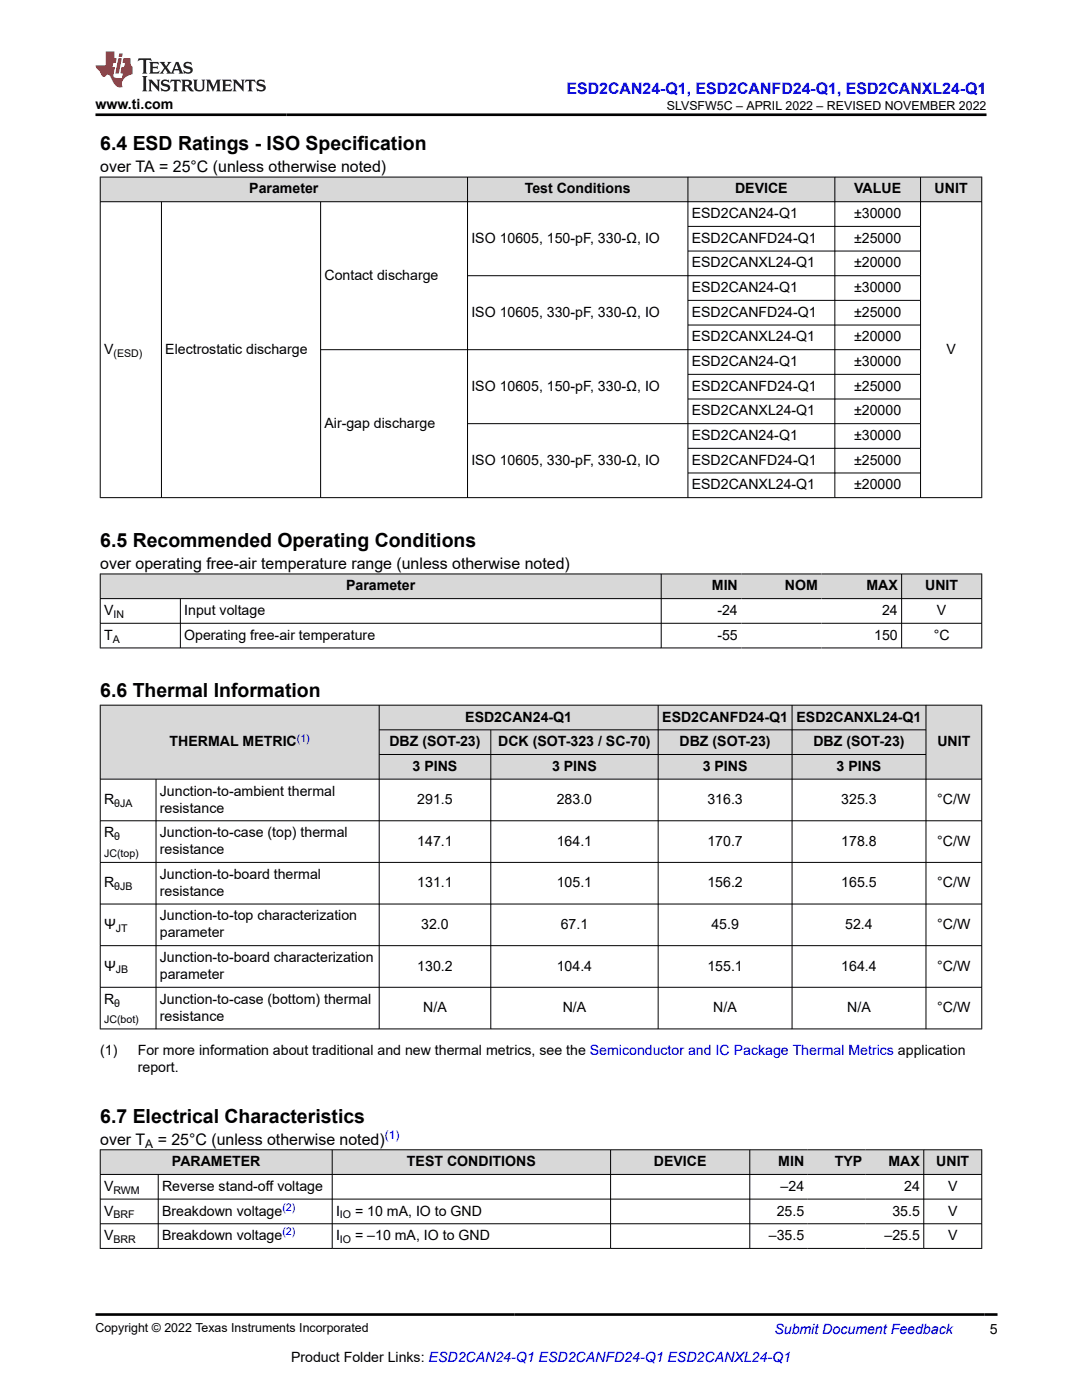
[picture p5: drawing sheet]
<svg xmlns="http://www.w3.org/2000/svg" width="216mm" height="279mm" viewBox="0 0 216 279" stroke-linecap="round" stroke-linejoin="round" font-family="sans-serif">
<defs><g id="words">
<g font-size="3.9">
<text x="20" y="29.9">6.4 ESD Ratings - ISO Specification</text>
<text x="20" y="109.1">6.5 Recommended Operating Conditions</text>
<text x="20" y="139.1">6.6 Thermal Information</text>
<text x="20" y="224">6.7 Electrical Characteristics</text>
</g>
<text font-size="3.2" fill="#00f" x="113" y="18.7">ESD2CAN24-Q1, ESD2CANFD24-Q1, ESD2CANXL24-Q1</text>
<g font-size="3.2">
<text x="20" y="34.3">over TA = 25°C (unless otherwise noted)</text>
<text x="20" y="113.5">over operating free-air temperature range (unless otherwise noted)</text>
<text x="20" y="228.4">over T</text>
<text x="31.5" y="228.4">= 25°C (unless otherwise noted)</text>
</g>
<g font-size="2.8">
<text x="19" y="21.8">www.ti.com</text>
<text x="49.7" y="38.6">Parameter</text>
<text x="104.7" y="38.6">Test Conditions</text>
<text x="146.7" y="38.6">DEVICE</text>
<text x="170.5" y="38.6">VALUE</text>
<text x="186.5" y="38.6">UNIT</text>
<text x="138" y="43.5">ESD2CAN24-Q1</text>
<text x="170.4" y="43.5">±30000</text>
<text x="94.1" y="48.5">ISO 10605, 150-pF, 330-Ω, IO</text>
<text x="138" y="48.5">ESD2CANFD24-Q1</text>
<text x="138" y="53.4">ESD2CANXL24-Q1</text>
<text x="170.4" y="48.5">±25000</text>
<text x="170.4" y="53.4">±20000</text>
<text x="64.7" y="55.8">Contact discharge</text>
<text x="138" y="58.3">ESD2CAN24-Q1</text>
<text x="170.4" y="58.3">±30000</text>
<text x="94.1" y="63.2">ISO 10605, 330-pF, 330-Ω, IO</text>
<text x="138" y="63.2">ESD2CANFD24-Q1</text>
<text x="170.4" y="63.2">±25000</text>
<text x="20.8" y="70.6">V</text>
<text x="33" y="70.6">Electrostatic discharge</text>
<text x="138" y="68.1">ESD2CANXL24-Q1</text>
<text x="170.4" y="68.1">±20000</text>
<text x="188.9" y="70.6">V</text>
<text x="94.1" y="78">ISO 10605, 150-pF, 330-Ω, IO</text>
<text x="138" y="73.1">ESD2CAN24-Q1</text>
<text x="138" y="78">ESD2CANFD24-Q1</text>
<text x="170.4" y="73.1">±30000</text>
<text x="170.4" y="78">±25000</text>
<text x="138" y="82.9">ESD2CANXL24-Q1</text>
<text x="170.4" y="82.9">±20000</text>
<text x="64.7" y="85.4">Air-gap discharge</text>
<text x="138" y="87.8">ESD2CAN24-Q1</text>
<text x="170.4" y="87.8">±30000</text>
<text x="94.1" y="92.7">ISO 10605, 330-pF, 330-Ω, IO</text>
<text x="138" y="92.7">ESD2CANFD24-Q1</text>
<text x="170.4" y="92.7">±25000</text>
<text x="138" y="97.7">ESD2CANXL24-Q1</text>
<text x="170.4" y="97.7">±20000</text>
<text x="69.1" y="117.8">Parameter</text>
<text x="142" y="117.8">MIN</text>
<text x="156.6" y="117.8">NOM</text>
<text x="172.9" y="117.8">MAX</text>
<text x="184.6" y="117.8">UNIT</text>
<text x="20.8" y="122.7">V</text>
<text x="36.8" y="122.7">Input voltage</text>
<text x="143.1" y="122.7">-24</text>
<text x="176" y="122.7">24</text>
<text x="187" y="122.7">V</text>
<text x="20.8" y="127.7">T</text>
<text x="36.8" y="127.7">Operating free-air temperature</text>
<text x="143.1" y="127.7">-55</text>
<text x="174.4" y="127.7">150</text>
<text x="186.3" y="127.7">°C</text>
<text x="33.8" y="148.9">THERMAL METRIC</text>
<text x="77.7" y="148.9">DBZ (SOT-23)</text>
<text x="92.8" y="144">ESD2CAN24-Q1</text>
<text x="99.4" y="148.9">DCK (SOT-323 / SC-70)</text>
<text x="132.1" y="144">ESD2CANFD24-Q1</text>
<text x="135.6" y="148.9">DBZ (SOT-23)</text>
<text x="158.9" y="144">ESD2CANXL24-Q1</text>
<text x="162.3" y="148.9">DBZ (SOT-23)</text>
<text x="187" y="148.9">UNIT</text>
<text x="82.3" y="153.8">3 PINS</text>
<text x="110.2" y="153.8">3 PINS</text>
<text x="140.2" y="153.8">3 PINS</text>
<text x="166.9" y="153.8">3 PINS</text>
<text x="20.8" y="160.5">R</text>
<text x="31.9" y="158.8">Junction-to-ambient thermal</text>
<text x="83.3" y="160.5">291.5</text>
<text x="111.1" y="160.5">283.0</text>
<text x="141.2" y="160.5">316.3</text>
<text x="167.9" y="160.5">325.3</text>
<text x="187" y="160.5">°C/W</text>
<text x="20.8" y="167.1">R</text>
<text x="31.9" y="162.2">resistance</text>
<text x="31.9" y="167.1">Junction-to-case (top) thermal</text>
<text x="31.9" y="170.5">resistance</text>
<text x="83.3" y="168.8">147.1</text>
<text x="111.1" y="168.8">164.1</text>
<text x="141.2" y="168.8">170.7</text>
<text x="167.9" y="168.8">178.8</text>
<text x="187" y="168.8">°C/W</text>
<text x="20.8" y="177.1">R</text>
<text x="31.9" y="175.4">Junction-to-board thermal</text>
<text x="31.9" y="178.8">resistance</text>
<text x="83.3" y="177.1">131.1</text>
<text x="111.1" y="177.1">105.1</text>
<text x="141.2" y="177.1">156.2</text>
<text x="167.9" y="177.1">165.5</text>
<text x="187" y="177.1">°C/W</text>
<text x="20.8" y="185.4">Ψ</text>
<text x="31.9" y="183.7">Junction-to-top characterization</text>
<text x="84.1" y="185.4">32.0</text>
<text x="111.9" y="185.4">67.1</text>
<text x="141.9" y="185.4">45.9</text>
<text x="168.7" y="185.4">52.4</text>
<text x="187" y="185.4">°C/W</text>
<text x="31.9" y="187.1">parameter</text>
<text x="20.8" y="193.7">Ψ</text>
<text x="31.9" y="192">Junction-to-board characterization</text>
<text x="31.9" y="195.4">parameter</text>
<text x="83.3" y="193.7">130.2</text>
<text x="111.1" y="193.7">104.4</text>
<text x="141.2" y="193.7">155.1</text>
<text x="167.9" y="193.7">164.4</text>
<text x="187" y="193.7">°C/W</text>
<text x="20.8" y="200.3">R</text>
<text x="31.9" y="200.3">Junction-to-case (bottom) thermal</text>
<text x="31.9" y="203.7">resistance</text>
<text x="84.4" y="202">N/A</text>
<text x="112.3" y="202">N/A</text>
<text x="142.3" y="202">N/A</text>
<text x="169.1" y="202">N/A</text>
<text x="187" y="202">°C/W</text>
<text x="20" y="210.5">(1)</text>
<text x="27.5" y="213.9">report.</text>
<text x="27.5" y="210.5">For more information about traditional and new thermal metrics, see the Semiconductor and IC Package Thermal Metrics application</text>
<text x="34.3" y="232.7">PARAMETER</text>
<text x="81.2" y="232.7">TEST CONDITIONS</text>
<text x="130.5" y="232.7">DEVICE</text>
<text x="155.3" y="232.7">MIN</text>
<text x="166.6" y="232.7">TYP</text>
<text x="177.3" y="232.7">MAX</text>
<text x="186.8" y="232.7">UNIT</text>
<text x="20.8" y="237.7">V</text>
<text x="32.3" y="237.7">Reverse stand-off voltage</text>
<text x="155.8" y="237.7">–24</text>
<text x="180.4" y="237.7">24</text>
<text x="189.2" y="237.7">V</text>
<text x="20.8" y="242.6">V</text>
<text x="32.3" y="242.6">Breakdown voltage</text>
<text x="67.1" y="242.6">I</text>
<text x="70.9" y="242.6">= 10 mA, IO to GND</text>
<text x="155" y="242.6">25.5</text>
<text x="178.1" y="242.6">35.5</text>
<text x="189.2" y="242.6">V</text>
<text x="20.8" y="247.5">V</text>
<text x="32.3" y="247.5">Breakdown voltage</text>
<text x="67.1" y="247.5">I</text>
<text x="70.9" y="247.5">= –10 mA, IO to GND</text>
<text x="153.4" y="247.5">–35.5</text>
<text x="176.5" y="247.5">–25.5</text>
<text x="189.2" y="247.5">V</text>
<text x="197.5" y="266.1">5</text>
<text x="58.1" y="271.7">Product Folder Links: ESD2CAN24-Q1 ESD2CANFD24-Q1 ESD2CANXL24-Q1</text>
</g>
<text font-size="2.8" fill="#00f" x="154.5" y="266.2">Submit Document Feedback</text>
<g font-size="2.5">
<text x="133.1" y="21.9">SLVSFW5C – APRIL 2022 – REVISED NOVEMBER 2022</text>
<text x="19" y="265.9">Copyright © 2022 Texas Instruments Incorporated</text>
</g>
<text font-size="2.4" fill="#00f" x="76.8" y="227.4">(1)</text>
<text font-size="2.4" x="29" y="229">A</text>
<g font-size="2.1">
<text x="22.6" y="71.2">(ESD)</text>
<text x="22.6" y="123.3">IN</text>
<text x="22.5" y="128.2">A</text>
<text x="22.8" y="161">θJA</text>
<text x="22.8" y="167.6">θ</text>
<text x="20.8" y="171">JC(top)</text>
<text x="22.8" y="177.6">θJB</text>
<text x="23.1" y="186">JT</text>
<text x="23.1" y="194.3">JB</text>
<text x="22.8" y="200.9">θ</text>
<text x="20.8" y="204.3">JC(bot)</text>
<text x="22.6" y="238.2">RWM</text>
<text x="22.6" y="243.1">BRF</text>
<text x="67.8" y="243.1">IO</text>
<text x="22.6" y="248.1">BRR</text>
<text x="67.8" y="248.1">IO</text>
</g>
<g font-size="2.1" fill="#00f">
<text x="59.2" y="148">(1)</text>
<text x="56.3" y="241.6">(2)</text>
<text x="56.3" y="246.6">(2)</text>
</g>
</g></defs>
<g fill="#d8d8d8">
<path d="M20 35.3h175.9v5h-175.9z" fill-rule="evenodd"/>
<path d="M20.1 35.4h73.1v4.8h-73.1z" fill-rule="evenodd"/>
<path d="M93.4 35.4h43.8v4.8h-43.8z" fill-rule="evenodd"/>
<path d="M137.3 35.4h29.2v4.8h-29.2z" fill-rule="evenodd"/>
<path d="M166.6 35.4h17v4.8h-17z" fill-rule="evenodd"/>
<path d="M183.7 35.4h12.1v4.8h-12.1z" fill-rule="evenodd"/>
</g>
<g fill="none" stroke="#000" stroke-width=".2">
<path d="M19.9 35.3h176.1M20 35.3v64.1M93.3 35.3v64.1M137.3 35.3v64.1M166.6 35.3v64.1M183.7 35.3v64.1M195.9 35.3v64.1M19.9 40.3h176.1M32.2 40.3v59.1M64 40.3v59.1M93.3 55h90.4M137.3 45.2h46.4"/>
<path d="M137.3 50.1h46.4M137.3 59.9h46.4M64 69.8h119.7M137.3 64.9h46.4M137.3 74.7h46.4M137.3 79.6h46.4M19.9 99.3h176.1M93.3 84.6h90.4M137.3 89.5h46.4M137.3 94.4h46.4"/>
</g>
<g fill="#d8d8d8">
<path d="M20 114.5h175.9v5h-175.9z" fill-rule="evenodd"/>
<path d="M20.1 114.6h111.8v4.8h-111.8z" fill-rule="evenodd"/>
<path d="M132 114.6h15.9v4.8h-15.9z" fill-rule="evenodd"/>
<path d="M147.9 114.6h16v4.8h-16z" fill-rule="evenodd"/>
<path d="M163.9 114.6h15.9v4.8h-15.9z" fill-rule="evenodd"/>
<path d="M180 114.6h15.8v4.8h-15.8z" fill-rule="evenodd"/>
</g>
<path d="M19.9 114.5h176.1M19.9 119.5h176.1M20 114.5v14.9M36 119.5v9.9M131.9 114.5v14.9M179.9 114.5v14.9M195.9 114.5v14.9M19.9 124.4h176.1M19.9 129.3h176.1" fill="none" stroke="#000" stroke-width=".2"/>
<g fill="#d8d8d8">
<path d="M20 140.7h175.9v5h-175.9z" fill-rule="evenodd"/>
<path d="M20.1 140.8h55.5v14.6h-55.5z" fill-rule="evenodd"/>
<path d="M75.7 140.8h55.6v4.8h-55.6z" fill-rule="evenodd"/>
<path d="M131.4 140.8h26.6v4.8h-26.6z" fill-rule="evenodd"/>
<path d="M158.1 140.8h26.6v4.8h-26.6z" fill-rule="evenodd"/>
<path d="M184.8 140.8h11v14.6h-11z" fill-rule="evenodd"/>
<path d="M75.7 145.7h22.2v4.8h-22.2z" fill-rule="evenodd"/>
<path d="M98 145.7h33.3v4.8h-33.3z" fill-rule="evenodd"/>
<path d="M131.4 145.7h26.6v4.8h-26.6z" fill-rule="evenodd"/>
<path d="M158.1 145.7h26.6v4.8h-26.6z" fill-rule="evenodd"/>
<path d="M75.7 150.6h22.2v4.8h-22.2z" fill-rule="evenodd"/>
<path d="M98 150.6h33.3v4.8h-33.3z" fill-rule="evenodd"/>
<path d="M131.4 150.6h26.6v4.8h-26.6z" fill-rule="evenodd"/>
<path d="M158.1 150.6h26.6v4.8h-26.6z" fill-rule="evenodd"/>
</g>
<g fill="none" stroke="#000" stroke-width=".2">
<path d="M19.9 140.7h176.1M19.9 155.5h176.1M20 140.7v64.7M31.1 155.5v49.9M75.7 140.7v64.7M75.7 145.7h109.1M75.7 150.6h109.1M97.9 145.7v59.7M131.3 140.7v64.7M158 140.7v64.7M184.8 140.7v64.7M195.9 140.7v64.7"/>
<path d="M19.9 163.8h176.1M19.9 172.1h176.1M19.9 180.4h176.1M19.9 188.7h176.1M19.9 197h176.1M19.9 205.3h176.1"/>
</g>
<g fill="#d8d8d8">
<path d="M20 229.5h175.9v4.9h-175.9z" fill-rule="evenodd"/>
<path d="M20.1 229.5h46.1v4.8h-46.1z" fill-rule="evenodd"/>
<path d="M66.4 229.5h55.4v4.8h-55.4z" fill-rule="evenodd"/>
<path d="M121.9 229.5h27.6v4.8h-27.6z" fill-rule="evenodd"/>
<path d="M149.7 229.5h11.5v4.8h-11.5z" fill-rule="evenodd"/>
<path d="M161.2 229.5h11.6v4.8h-11.6z" fill-rule="evenodd"/>
<path d="M172.8 229.5h11.5v4.8h-11.5z" fill-rule="evenodd"/>
<path d="M184.4 229.5h11.4v4.8h-11.4z" fill-rule="evenodd"/>
</g>
<path d="M19.9 229.5h176.1M19.9 234.4h176.1M19.9 239.3h176.1M20 229.4v19.8M31.6 234.4v14.8M66.3 229.4v19.8M121.8 229.4v19.8M149.6 229.4v19.8M184.3 229.4v19.8M195.9 229.4v19.8M19.9 244.2h176.1M19.9 249.1h176.1" fill="none" stroke="#000" stroke-width=".2"/>
<path d="M27.7 11.6l-.2 .6 .5-.2h.6v.1v2.2l-.2 .4h1l-.2-.4v-2.2v-.1h.5l.5 .2-.1-.6zM29.8 12.4l.2 .3v1.6l-.2 .4h1.9l.1-.6a1.08 1.08 0 0 1-1.3 .2v-.7h.6l.4 .2v-.7l-.4 .2h-.6v-.5l.2-.2a1 1 0 0 1 1 .3l-.1-.5zM31.8 12.4l1 1.1-1 1.2h.9l-.2-.2 .4-.8 .5 .8-.2 .2h1.6l-.2-.2 .1-.5h1l.1 .5-.1 .2h.9l-.2-.4-.8-1.9h-.5l-1 2.1-.8-1.1 .9-1h-.8l.2 .2-.5 .6-.3-.6 .1-.2zM35.2 12.8l.4 1h-.8zM36.8 12.5a.65 .65 0 0 0-.2 .7 .65 .65 0 0 0 .6 .5l.7 .1 .1 .3a.79 .79 0 0 1-.7 .4 .79 .79 0 0 1-.7-.5l.1 .7 .2-.1a.93 .93 0 0 0 1.1 0 .93 .93 0 0 0 .4-.9 1.46 1.46 0 0 0-1.2-.6l-.1-.3a1.09 1.09 0 0 1 1.2 .2l-.2-.6-.1 .1-.6-.2zM28.4 15.2l.2 .4v2.2l-.2 .4h1l-.2-.4v-2.2l.2-.4zM29.6 15.9l.2 .4v1.5l-.2 .4h.8l-.3-.4v-1.3l1.7 1.8v-2l.2-.4h-.8l.2 .2 .1 1.1-1.2-1.3zM32.3 16a.65 .65 0 0 0-.2 .8 .65 .65 0 0 0 .7 .4l.6 .2 .1 .2a.79 .79 0 0 1-.7 .4 .79 .79 0 0 1-.7-.5l.1 .7 .2-.1a.93 .93 0 0 0 1.1 .1 .93 .93 0 0 0 .4-1 1.46 1.46 0 0 0-1.2-.5l-.1-.4a1.09 1.09 0 0 1 1.2 .2l-.2-.6-.1 .1-.6-.1zM34.1 15.9l-.1 .6a.63 .63 0 0 1 .7-.3l.1 1.6-.3 .4h1l-.2-.4v-1.6a.66 .66 0 0 1 .8 .3l-.1-.6zM36.2 15.9l.2 .4v1.5l-.2 .4h.9l-.2-.2v-.7h.5l.1 .2a.79 .79 0 0 0 1.2 .6l-1-.9a.61 .61 0 0 0 .6-.6 .61 .61 0 0 0-.5-.7zM36.9 16.2h.2a.47 .47 0 0 1 .5 .1 .47 .47 0 0 1 .1 .5l-.2 .1-.6 .1zM38.5 15.9l.2 .2a2.27 2.27 0 0 0 .4 2 1.04 1.04 0 0 0 1.7-.7v-1.3l.2-.2h-.8l.2 .4v1.1a.6 .6 0 0 1-.6 .6 .6 .6 0 0 1-.6-.6v-1.1l.3-.4zM41.1 15.9l.2 .4v1.5l-.2 .4h.7l-.2-.4v-1.4l.9 1.9 .8-1.9v1.4l-.2 .4h1l-.3-.4v-1.5l.3-.4h-.8l-.7 1.5-.7-1.5zM44.3 15.9l.2 .4v1.5l-.2 .4h1.9l.1-.6a1.09 1.09 0 0 1-1.3 .2v-.7h.6l.4 .2v-.6l-.4 .2h-.6v-.6l.2-.1a1.01 1.01 0 0 1 1 .3l-.1-.6zM46.4 15.9l.3 .4v1.5l-.3 .4h.8l-.2-.4v-1.3l1.6 1.8v-2l.2-.4h-.7l.2 .2v1.1l-1.2-1.3zM49 15.9l-.1 .6a.63 .63 0 0 1 .8-.3v1.6l-.3 .4h1l-.2-.4v-1.6a.66 .66 0 0 1 .8 .3l-.1-.6zM51.4 16a.65 .65 0 0 0-.2 .8 .65 .65 0 0 0 .6 .4l.6 .2 .2 .2a.79 .79 0 0 1-.8 .4 .79 .79 0 0 1-.6-.5l.1 .7 .2-.1a.93 .93 0 0 0 1 .1 .93 .93 0 0 0 .5-1 1.46 1.46 0 0 0-1.3-.5l-.1-.4a1.09 1.09 0 0 1 1.3 .2l-.2-.6-.2 .1-.5-.1z" fill="#231f20"/>
<path d="M21.1 10.3v2.7h-2.1l.1 .4 .9 1a.95 .95 0 0 0 .9 .9 .59 .59 0 0 1 .6-.4 .59 .59 0 0 1 .5 .3l.4 .8a1.59 1.59 0 0 0 2.1 1.4 1.61 1.61 0 0 1 1-2.3l1-.3-.1-1.5a1.59 1.59 0 0 1-.4-1.7h-1.4l-.2 .9h.5l-.1 .9h-.5l-.2 .9v.3l.4 .1-.2 .9h-.6a.73 .73 0 0 1-1.1-.7l.3-1.5h-.5l.2-.9h.5l.2-.9h-.5v-1.3zM23.6 11.6l-.6 3.1h.7l.6-3.1zM23.8 10.7l-.1 .6h.7l.1-.6z" fill="#ed1c24"/>
<path d="M19 22.9h177.8M19 262.3h180" fill="none" stroke="#000" stroke-width=".53"/>
<use href="#words"/>
</svg>
